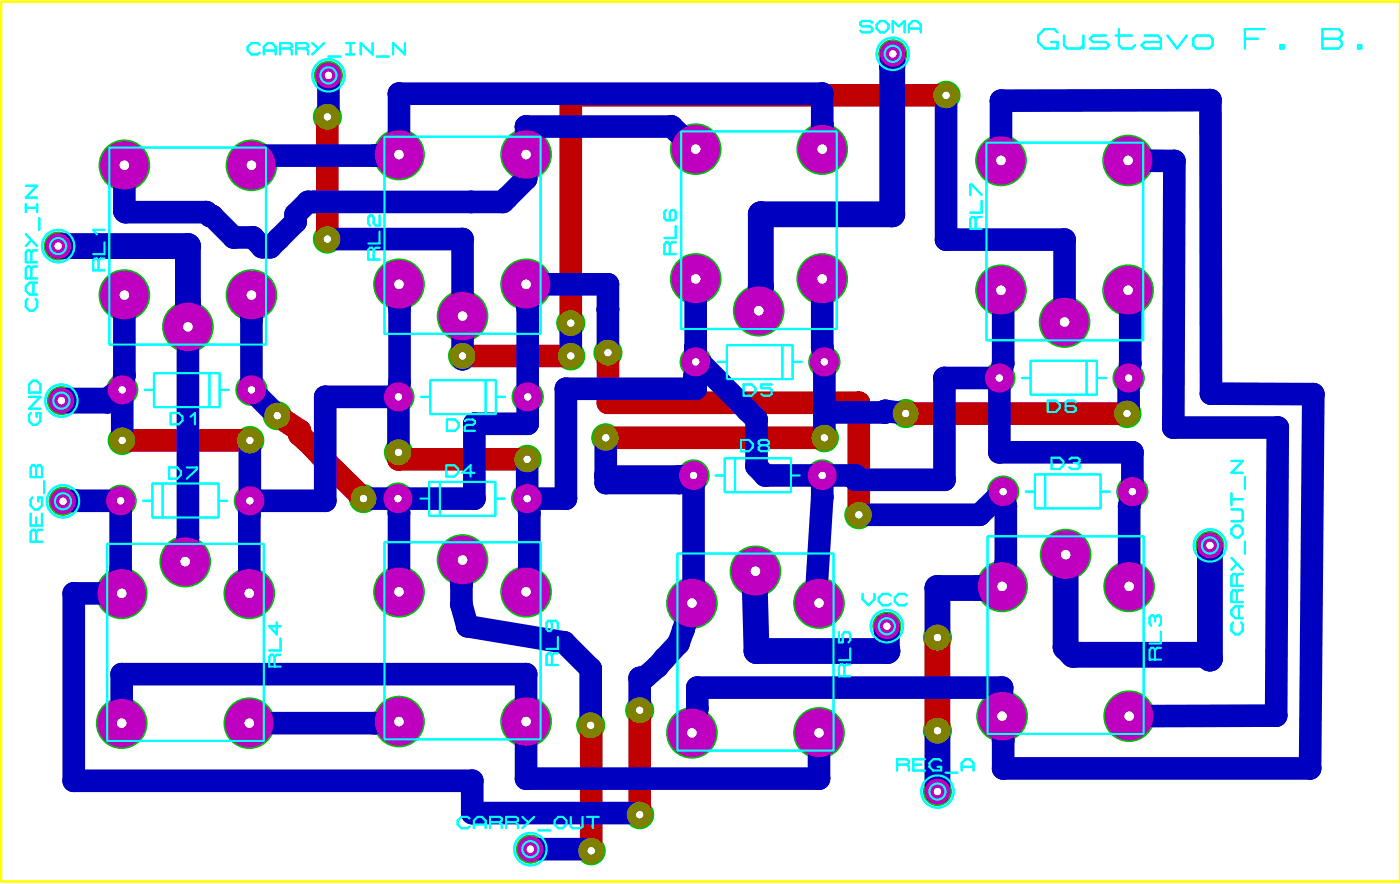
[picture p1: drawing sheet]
<svg xmlns="http://www.w3.org/2000/svg" width="110mm" height="69mm" viewBox="0 0 110 69" stroke-linecap="round" stroke-linejoin="round" font-family="sans-serif">
<g fill="#00c000">
<circle cx="9.6" cy="34.6" r="1.14"/>
<circle cx="19.6" cy="34.6" r="1.14"/>
<circle cx="21.8" cy="32.7" r="1.14"/>
<circle cx="28.6" cy="39.2" r="1.14"/>
<circle cx="31.3" cy="35.6" r="1.14"/>
<circle cx="41.4" cy="36.1" r="1.14"/>
<circle cx="64.8" cy="34.4" r="1.14"/>
<circle cx="47.6" cy="34.4" r="1.14"/>
<circle cx="88.6" cy="32.5" r="1.14"/>
<circle cx="71.2" cy="32.5" r="1.14"/>
<circle cx="47.8" cy="27.7" r="1.14"/>
<circle cx="67.5" cy="40.5" r="1.14"/>
<circle cx="36.4" cy="28" r="1.14"/>
<circle cx="44.9" cy="28" r="1.14"/>
<circle cx="44.9" cy="25.4" r="1.14"/>
<circle cx="74.4" cy="7.5" r="1.14"/>
<circle cx="50.3" cy="64.1" r="1.14"/>
<circle cx="50.3" cy="55.8" r="1.14"/>
<circle cx="73.7" cy="57.4" r="1.14"/>
<circle cx="73.7" cy="50.1" r="1.14"/>
<circle cx="25.7" cy="9.2" r="1.14"/>
<circle cx="25.7" cy="18.8" r="1.14"/>
<circle cx="46.5" cy="66.9" r="1.14"/>
<circle cx="46.4" cy="57" r="1.14"/>
<circle cx="9.8" cy="23.2" r="2.03"/>
<circle cx="19.8" cy="23.2" r="2.03"/>
<circle cx="14.8" cy="25.7" r="2.03"/>
<circle cx="19.8" cy="13" r="2.03"/>
<circle cx="9.8" cy="13" r="2.03"/>
<circle cx="31.4" cy="22.4" r="2.03"/>
<circle cx="41.4" cy="22.4" r="2.03"/>
<circle cx="36.4" cy="24.8" r="2.03"/>
<circle cx="41.4" cy="12.1" r="2.03"/>
<circle cx="31.4" cy="12.1" r="2.03"/>
<circle cx="88.8" cy="46.1" r="2.03"/>
<circle cx="78.8" cy="46.1" r="2.03"/>
<circle cx="83.8" cy="43.6" r="2.03"/>
<circle cx="78.8" cy="56.3" r="2.03"/>
<circle cx="88.8" cy="56.3" r="2.03"/>
<circle cx="19.6" cy="46.7" r="2.03"/>
<circle cx="9.6" cy="46.7" r="2.03"/>
<circle cx="14.6" cy="44.2" r="2.03"/>
<circle cx="9.6" cy="56.9" r="2.03"/>
<circle cx="19.6" cy="56.9" r="2.03"/>
<circle cx="64.4" cy="47.4" r="2.03"/>
<circle cx="54.4" cy="47.4" r="2.03"/>
<circle cx="59.4" cy="44.9" r="2.03"/>
<circle cx="54.4" cy="57.6" r="2.03"/>
<circle cx="64.4" cy="57.6" r="2.03"/>
<circle cx="54.7" cy="21.9" r="2.03"/>
<circle cx="64.6" cy="21.9" r="2.03"/>
<circle cx="59.6" cy="24.4" r="2.03"/>
<circle cx="64.6" cy="11.7" r="2.03"/>
<circle cx="54.7" cy="11.7" r="2.03"/>
<circle cx="78.7" cy="22.8" r="2.03"/>
<circle cx="88.7" cy="22.8" r="2.03"/>
<circle cx="83.7" cy="25.3" r="2.03"/>
<circle cx="88.7" cy="12.6" r="2.03"/>
<circle cx="78.7" cy="12.6" r="2.03"/>
<circle cx="41.4" cy="46.5" r="2.03"/>
<circle cx="31.4" cy="46.5" r="2.03"/>
<circle cx="36.4" cy="44" r="2.03"/>
<circle cx="31.4" cy="56.7" r="2.03"/>
<circle cx="41.4" cy="56.7" r="2.03"/>
<circle cx="9.6" cy="30.6" r="1.27"/>
<circle cx="19.8" cy="30.6" r="1.27"/>
<circle cx="31.3" cy="31.2" r="1.27"/>
<circle cx="41.5" cy="31.2" r="1.27"/>
<circle cx="89" cy="38.7" r="1.27"/>
<circle cx="78.9" cy="38.7" r="1.27"/>
<circle cx="54.7" cy="28.4" r="1.27"/>
<circle cx="64.8" cy="28.4" r="1.27"/>
<circle cx="78.6" cy="29.7" r="1.27"/>
<circle cx="88.7" cy="29.7" r="1.27"/>
<circle cx="64.6" cy="37.4" r="1.27"/>
<circle cx="54.5" cy="37.4" r="1.27"/>
<circle cx="41.4" cy="39.2" r="1.27"/>
<circle cx="31.3" cy="39.2" r="1.27"/>
<circle cx="19.6" cy="39.4" r="1.27"/>
<circle cx="9.5" cy="39.4" r="1.27"/>
<circle cx="4.6" cy="19.3" r="1.14"/>
<circle cx="25.8" cy="5.9" r="1.14"/>
<circle cx="70.2" cy="4.2" r="1.14"/>
<circle cx="41.7" cy="66.8" r="1.14"/>
<circle cx="4.8" cy="31.5" r="1.14"/>
<circle cx="73.7" cy="62.2" r="1.14"/>
<circle cx="5" cy="39.4" r="1.14"/>
<circle cx="95.1" cy="42.9" r="1.14"/>
<circle cx="69.7" cy="49.2" r="1.14"/>
</g>
<g fill="none" stroke="#0ff" stroke-width=".17">
<path d="M2 16v.7M2 18.4l.9 .9M2 16.3h.9M2 14.6h.9l-.9 .9h.9M2.5 19.9l-.2-.2h-.1l-.2 .2v.7h.9M2.5 19.9v.7M2.5 18.9l-.5 .4M2.9 16v.7M2.9 19.7h-.3l-.1 .2M3.1 17.1v1M8.2 19v1h-.9M8.2 18.1h-.9l.3 .3"/>
<path d="M8.6 11.6h12.3v15.5h-12.3zM20.4 3.5l-.2-.1h-.4l-.3 .3v.3l.3 .3h.4l.2-.2M20.7 4.3v-.6l.3-.3h.4l.3 .3v.6M20.7 4h1M22 3.8h.8M22.8 3.8l.1-.1v-.2l-.1-.1h-.8v.9M22.8 3.8l.1 .2v.3M23.3 3.8h.7M24 3.8l.2-.1v-.2l-.2-.1h-.7v.9M24 3.8l.2 .2v.3M24.6 3.4l.4 .4M25.5 3.4l-.9 .9"/>
<path d="M25.8 4.4h1M27.2 4.3h.7M27.2 3.4h.7M27.6 3.4v.9M29.3 3.4v.9l-.9-.9v.9M29.4 19.6l-.1-.1h-.2l-.1 .1v.8h.8M29.4 19.6v.8M29.6 4.4h1M29.8 16.9v.8h-.3l-.1-.1v-.5l-.1-.2h-.2l-.1 .2v.5l.1 .1M29.8 19.5h-.3l-.1 .1M29.8 18.2v.9h-.8M30.2 10.8h12.3v15.4h-12.3z"/>
<path d="M31.8 3.4v.9l-.9-.9v.9M52.4 16.5l-.2 .2v.4l.2 .2h.6l.1-.2v-.4l-.1-.2h-.2l-.1 .2v.6M52.7 19.2l-.2-.2h-.1l-.2 .2v.8h.9M52.7 19.2v.8M53.1 19h-.3l-.1 .2M53.1 17.8v.9h-.9M53.6 10.3h12.2v15.6h-12.2zM68.6 1.8l-.2-.1h-.6l-.2 .1v.1l.2 .2h.6l.2 .1v.2l-.2 .1h-.6l-.2-.1M68.9 1.9l.3-.2h.4l.2 .2v.3l-.2 .3h-.4l-.3-.3zM70.2 2.5v-.8l.5 .4 .4-.4v.8M71.5 2.5v-.6l.3-.2h.3l.3 .2v.6M71.5 2.2h.9"/>
<path d="M76.3 15.3v-.8h.1l.8 .8M76.7 17.2l-.1-.1h-.2l-.1 .1v.8h.9M76.7 17.2v.8M77.2 17.1h-.3l-.2 .1M77.2 15.8v.9h-.9M77.6 11.2h12.3v15.6h-12.3zM83.1 2.5l-.2-.2h-.8l-.5 .5v.5l.5 .5h1v-.5h-.5M83.7 2.8v.8l.2 .2h1l.3-.2M85.2 2.8v1M87 2.8h-1.1l-.2 .2 .2 .3h1.1l.2 .3-.2 .2h-1.3M87.7 2.8h1.3M88 2.3v1.3l.2 .2h.8l.2-.2"/>
<path d="M90 2.8h1l.3 .2v.8h-1.3l-.3-.2 .3-.3h1.3M91.8 2.8l.7 1 .8-1M93.8 3l.3-.2h1l.2 .2v.6l-.2 .2h-1l-.3-.2zM97.9 3h1M99.4 2.3h-1.5v1.5M100.7 3.6h.2v.2h-.2zM104 2.3h1.2l.3 .2v.3l-.3 .2 .3 .3v.3l-.3 .2h-1.2zM104 3h1.2M106.8 3.6h.2v.2h-.2zM2.2 23.5l-.2 .2v.4l.3 .3h.3l.3-.3v-.4l-.1-.2M2.3 31.2h.9l-.9 .9h.9M2.3 30.2l.3-.3h.3l.3 .3v.7h-.9z"/>
<path d="M2.4 32.5l-.1 .1v.5l.3 .3h.3l.3-.3v-.6h-.3v.3M2.5 21.1l-.2-.1h-.1l-.2 .1v.8h.9M2.5 21.1v.8M2.5 36.6h.2l.1 .1 .2-.1h.2l.1 .1v.8h-.9v-.8zM2.5 39.1l-.1 .2v.5l.3 .2h.3l.3-.2v-.7h-.3v.3M2.6 22.2v1M2.8 36.7v.8M2.9 22.2h-.6l-.3 .3v.4l.3 .3h.6M2.9 21h-.3l-.1 .1M3.5 37.8v1M7.7 20.5l-.1-.2h-.1l-.2 .2v.8h.9M7.7 20.5v.8"/>
<path d="M8.2 20.3h-.3l-.2 .2M11.3 39.4h.7M11.4 30.6h.7M12 38h5.2v2.7h-5.2zM12.1 29.3h5.2v2.7h-5.2zM12.8 38.1v2.6M13.3 36.7h.6l.3 .3v.3l-.3 .3h-.6zM13.4 32.5h.7l.3 .3v.3l-.3 .3h-.7zM14.7 36.7h.8v.2l-.8 .7M15 32.8l.3-.3v.9M16.5 29.4v2.6M17.2 39.4h.7"/>
<path d="M17.3 30.6h.7M33.1 39.2h.6M33.1 31.2h.7M33.7 37.9h5.2v2.7h-5.2zM33.8 29.9h5.2v2.7h-5.2zM34.6 37.9v2.6M35.1 36.6h.6l.3 .3v.3l-.3 .3h-.6zM35.1 33h.7l.3 .3v.3l-.3 .3h-.7zM36.5 33.1l.2-.1h.5l.1 .1v.2l-.1 .1h-.5l-.2 .2v.3h.8M37.3 37.2h-.9l.6-.6v.9M38.2 29.9v2.6M38.9 39.2h.8"/>
<path d="M39 31.2h.7M56.3 37.4h.7M56.4 28.4h.7M57 36h5.2v2.7h-5.2zM57.1 27.1h5.2v2.7h-5.2zM57.8 36.1v2.6M58.3 34.6h.6l.3 .3v.3l-.3 .3h-.6zM58.5 30.2h.6l.3 .3v.3l-.3 .3h-.6zM59.8 35l-.2-.1v-.2l.2-.1h.5l.2 .1v.2l-.2 .1M59.8 35l-.2 .2v.1l.2 .2h.5l.2-.2v-.1l-.2-.2M59.8 35h.5M60.7 30.2h-.8v.3h.6l.2 .1v.4l-.2 .1h-.5l-.1-.1"/>
<path d="M61.5 27.2v2.6M62.2 37.4h.7M62.3 28.4h.7M80.3 29.7h.7M80.6 38.7h.8M81 28.4h5.2v2.6h-5.2zM81.4 37.3h5.1v2.7h-5.1zM82.2 37.3v2.6M82.4 31.5h.6l.3 .3v.3l-.3 .3h-.6zM82.7 36h.6l.3 .3v.3l-.3 .3h-.6zM84.1 36.1l.1-.1h.5l.2 .1v.2l-.2 .1M84.4 36.4h.3"/>
<path d="M84.6 31.6l-.2-.1h-.5l-.1 .1v.7l.1 .1h.5l.2-.1v-.2l-.2-.2h-.6M84.7 36.4l.2 .2v.1l-.2 .2h-.5l-.1-.2M85.4 28.4v2.6M86.2 29.7h.8M86.5 38.7h.7M96.8 36.2h.9l-.9 1h.9M96.8 38.8v.9M96.8 39.2h.9M97.9 37.5v.9M2.4 40.4v.9h.9v-.9M2.8 41.8l-.1-.1h-.2l-.1 .1v.8h.9M2.8 40.7v.6"/>
<path d="M2.8 41.8v.8M3.3 41.7h-.3l-.2 .1M8.4 42.8h12.3v15.5h-12.3zM21.6 51.6l-.1-.1h-.2l-.1 .1v.8h.9M21.6 51.6v.8M21.8 48.9v1l-.6-.7h.9M22.1 51.5h-.3l-.2 .1M22.1 50.2v.9h-.9M30.2 42.6h12.3v15.5h-12.3zM43.3 48.8l.1 .2v.4l-.1 .2h-.2l-.1-.2v-.4l.1-.2h.6l.2 .2v.4M43.4 51.5l-.1-.1h-.2l-.1 .1v.8h.9M43.4 51.5v.8"/>
<path d="M43.9 51.4h-.3l-.2 .1M43.9 50.1v.9h-.9M53.3 43.5h12.2v15.5h-12.2zM66 49.7v.8h.3v-.6l.1-.2h.3l.1 .2v.4l-.1 .2M66.4 52.4l-.1-.2h-.2l-.1 .2v.8h.8M66.4 52.4v.8M66.8 52.2h-.3l-.1 .2M66.8 51v.9h-.8M67.8 46.7v.4l.5 .5 .4-.5v-.4M70 46.8l-.2-.1h-.4l-.3 .3v.3l.3 .3h.4l.2-.1M71.3 46.8l-.2-.1h-.4l-.3 .3v.3l.3 .3h.4l.2-.1M72.7 59.7h-.9v.9h.9"/>
<path d="M74 59.8l-.2-.1h-.4l-.3 .3v.3l.3 .3h.6v-.3h-.3M77.6 42.2h12.3v15.5h-12.3zM90.8 51.1l-.1-.2h-.2l-.1 .2v.8h.9M90.8 48.6l-.1-.2h-.2l-.1 .2v.4l.1 .2M90.8 48.6v.3M90.8 51.1v.8M90.8 48.6l.2-.2h.1l.2 .2v.4l-.2 .2M91.3 50.9h-.3l-.2 .2M91.3 49.7v.9h-.9M96.8 40h.8l.1 .2v.7l-.1 .1h-.8M96.8 43.9l.9 .9M96.9 48.9l-.1 .2v.5l.3 .3h.3l.3-.3v-.5l-.1-.2"/>
<path d="M97.1 41.3h.3l.3 .3v.4l-.3 .2h-.3l-.3-.2v-.4zM97.2 45.3l-.1-.2h-.2l-.1 .2v.8h.9M97.2 46.6l-.1-.2h-.2l-.1 .2v.7h.9M97.2 45.3v.8M97.2 46.6v.7M97.2 44.3l-.4 .5M97.4 47.7v.9M97.7 47.7h-.6l-.3 .3v.3l.3 .3h.6M97.7 46.4h-.3l-.2 .2M97.7 45.1h-.3l-.2 .2M97.9 42.6v.9M36.9 64.3l-.2-.1h-.4l-.3 .3v.3l.3 .3h.4l.2-.1"/>
<path d="M37.3 65.1v-.6l.2-.3h.4l.3 .3v.6M37.3 64.8h.9M38.5 64.6h.8M39.3 64.6l.2-.1v-.2l-.2-.1h-.8v.9M39.3 64.6l.2 .2v.3M39.8 64.6h.8M40.6 64.6l.1-.1v-.2l-.1-.1h-.8v.9M40.6 64.6l.1 .2v.3M41.1 64.2l.4 .4M42 64.2l-.9 .9M42.3 65.3h1M43.6 64.5l.3-.3h.3l.3 .3v.3l-.3 .3h-.3l-.3-.3z"/>
<path d="M44.9 64.2v.8l.1 .1h.6l.2-.1v-.8M46.1 64.2h1M46.6 64.2v.9M70.5 60.1h.8M71.3 60.1l.2-.1v-.2l-.2-.1h-.8v.9M71.3 60.1l.2 .2v.3M71.8 60.1h.6M74.3 60.7h1M75.6 60.6v-.6l.3-.3h.3l.3 .3v.6M75.6 60.3h.9"/>
<circle cx="4.6" cy="19.3" r="1.27"/>
<circle cx="4.6" cy="19.3" r=".64"/>
<circle cx="25.8" cy="5.9" r="1.27"/>
<circle cx="25.8" cy="5.9" r=".64"/>
<circle cx="70.2" cy="4.2" r="1.27"/>
<circle cx="70.2" cy="4.2" r=".64"/>
<circle cx="4.8" cy="31.5" r="1.27"/>
<circle cx="4.8" cy="31.5" r=".64"/>
<circle cx="5" cy="39.4" r="1.27"/>
<circle cx="5" cy="39.4" r=".64"/>
<circle cx="69.7" cy="49.2" r="1.27"/>
<circle cx="69.7" cy="49.2" r=".64"/>
<circle cx="95.1" cy="42.9" r="1.27"/>
<circle cx="95.1" cy="42.9" r=".64"/>
<circle cx="41.7" cy="66.8" r="1.27"/>
<circle cx="41.7" cy="66.8" r=".64"/>
<circle cx="73.7" cy="62.2" r="1.27"/>
<circle cx="73.7" cy="62.2" r=".64"/>
</g>
<path d="M.1 .1h110v69.2h-110z" fill="none" stroke="#ff0" stroke-width=".17"/>
<path d="M9.6 34.6h10M21.8 32.7l1.8 1.2" fill="none" stroke="#c00000" stroke-width="1.8"/>
<circle cx="23.6" cy="33.9" r=".89" fill="#c00000"/>
<path d="M23.6 33.9l-.1 .3" fill="none" stroke="#c00000" stroke-width="1.8"/>
<circle cx="23.5" cy="34.2" r=".89" fill="#c00000"/>
<path d="M23.5 34.2l1.1 .9" fill="none" stroke="#c00000" stroke-width="1.8"/>
<circle cx="24.6" cy="35.1" r=".89" fill="#c00000"/>
<path d="M24.6 35.1l1 1.1" fill="none" stroke="#c00000" stroke-width="1.8"/>
<circle cx="25.6" cy="36.2" r=".89" fill="#c00000"/>
<path d="M25.6 36.2l3 3M31.3 35.6v.5" fill="none" stroke="#c00000" stroke-width="1.8"/>
<circle cx="31.3" cy="36.1" r=".89" fill="#c00000"/>
<path d="M31.3 36.1h10.1M47.6 34.4h17.2M47.8 27.7v4M71.2 32.5h17.4" fill="none" stroke="#c00000" stroke-width="1.8"/>
<circle cx="47.8" cy="31.7" r=".89" fill="#c00000"/>
<path d="M47.8 31.7h19.7" fill="none" stroke="#c00000" stroke-width="1.8"/>
<circle cx="67.5" cy="31.7" r=".89" fill="#c00000"/>
<path d="M44.9 7.5v17.9M36.4 28h8.5M67.5 31.7v8.8" fill="none" stroke="#c00000" stroke-width="1.8"/>
<circle cx="44.9" cy="7.5" r=".89" fill="#c00000"/>
<path d="M25.7 9.2v9.6M44.9 7.5h29.5M46.5 57.1v9.8M50.3 55.8v8.3" fill="none" stroke="#c00000" stroke-width="1.8"/>
<path d="M73.7 50.1v7.3" fill="none" stroke="#c00000" stroke-width="2"/>
<circle cx="46.5" cy="57.1" r=".89" fill="#c00000"/>
<path d="M46.4 57l.1 .1" fill="none" stroke="#c00000" stroke-width="1.8"/>
<path d="M9.8 23.2v6.3" fill="none" stroke="#0000c0" stroke-width="1.8"/>
<circle cx="9.8" cy="29.5" r=".89" fill="#0000c0"/>
<path d="M9.8 29.5l-.2 1.1M19.8 25.1v5.5" fill="none" stroke="#0000c0" stroke-width="1.8"/>
<circle cx="19.8" cy="25.1" r=".89" fill="#0000c0"/>
<path d="M14.8 25.7v16.5M19.8 23.2v1.9" fill="none" stroke="#0000c0" stroke-width="1.8"/>
<circle cx="14.8" cy="42.2" r=".89" fill="#0000c0"/>
<path d="M9.5 39.4v5.3M14.8 42.2l-.2 2" fill="none" stroke="#0000c0" stroke-width="1.8"/>
<circle cx="9.5" cy="44.7" r=".89" fill="#0000c0"/>
<path d="M9.5 44.7l.1 2M19.6 56.9h9.9" fill="none" stroke="#0000c0" stroke-width="1.8"/>
<circle cx="29.5" cy="56.9" r=".89" fill="#0000c0"/>
<path d="M9.6 53v3.9M31.4 56.7l-1.9 .2" fill="none" stroke="#0000c0" stroke-width="1.8"/>
<circle cx="9.6" cy="53" r=".89" fill="#0000c0"/>
<path d="M9.6 53h31.8" fill="none" stroke="#0000c0" stroke-width="1.8"/>
<circle cx="41.4" cy="53" r=".89" fill="#0000c0"/>
<path d="M88.8 39.8v6.3M41.4 53v3.7" fill="none" stroke="#0000c0" stroke-width="1.8"/>
<circle cx="88.8" cy="39.8" r=".89" fill="#0000c0"/>
<path d="M89 38.7l-.2 1.1M79.1 44.2l-.3 1.9" fill="none" stroke="#0000c0" stroke-width="1.8"/>
<circle cx="79.1" cy="44.2" r=".89" fill="#0000c0"/>
<path d="M79.1 39.8v4.4" fill="none" stroke="#0000c0" stroke-width="1.8"/>
<circle cx="79.1" cy="39.8" r=".89" fill="#0000c0"/>
<path d="M78.9 38.7l.2 1.1M41.6 44.6l-.2 1.9" fill="none" stroke="#0000c0" stroke-width="1.8"/>
<circle cx="41.6" cy="44.6" r=".89" fill="#0000c0"/>
<path d="M41.6 40.3v4.3" fill="none" stroke="#0000c0" stroke-width="1.8"/>
<circle cx="41.6" cy="40.3" r=".89" fill="#0000c0"/>
<path d="M41.4 39.2l.2 1.1M31.4 40.3v6.2" fill="none" stroke="#0000c0" stroke-width="1.8"/>
<circle cx="31.4" cy="40.3" r=".89" fill="#0000c0"/>
<path d="M31.3 39.2l.1 1.1M19.6 40.5v6.2" fill="none" stroke="#0000c0" stroke-width="1.8"/>
<circle cx="19.6" cy="40.5" r=".89" fill="#0000c0"/>
<path d="M19.6 39.4v1.1M88.7 22.8h.2" fill="none" stroke="#0000c0" stroke-width="1.8"/>
<circle cx="88.9" cy="22.8" r=".89" fill="#0000c0"/>
<path d="M88.9 22.8v5.8" fill="none" stroke="#0000c0" stroke-width="1.8"/>
<circle cx="88.9" cy="28.6" r=".89" fill="#0000c0"/>
<path d="M78.7 22.8h.2M88.9 28.6l-.2 1.1" fill="none" stroke="#0000c0" stroke-width="1.8"/>
<circle cx="78.9" cy="22.8" r=".89" fill="#0000c0"/>
<path d="M78.9 22.8v5.8" fill="none" stroke="#0000c0" stroke-width="1.8"/>
<circle cx="78.9" cy="28.6" r=".89" fill="#0000c0"/>
<path d="M78.9 28.6l-.3 1.1M89 35.6v3.1" fill="none" stroke="#0000c0" stroke-width="1.8"/>
<circle cx="89" cy="35.6" r=".89" fill="#0000c0"/>
<path d="M78.6 35.6h10.4" fill="none" stroke="#0000c0" stroke-width="1.8"/>
<circle cx="78.6" cy="35.6" r=".89" fill="#0000c0"/>
<path d="M9.6 30.6v4M19.6 34.6v4.8M78.6 29.7v5.9" fill="none" stroke="#0000c0" stroke-width="1.8"/>
<circle cx="67.3" cy="37.7" r=".89" fill="#0000c0"/>
<path d="M74.3 29.7h4.3" fill="none" stroke="#0000c0" stroke-width="1.8"/>
<circle cx="74.3" cy="29.7" r=".89" fill="#0000c0"/>
<path d="M74.3 29.7v8" fill="none" stroke="#0000c0" stroke-width="1.8"/>
<circle cx="74.3" cy="37.7" r=".89" fill="#0000c0"/>
<path d="M19.8 30.6l2 2.1M28.6 39.2h2.7M41.4 36.1v3.1M67.3 37.7h7" fill="none" stroke="#0000c0" stroke-width="1.8"/>
<circle cx="54.5" cy="37.9" r=".89" fill="#0000c0"/>
<path d="M54.5 37.5v.4" fill="none" stroke="#0000c0" stroke-width="1.8"/>
<circle cx="54.5" cy="37.5" r=".89" fill="#0000c0"/>
<path d="M54.5 37.4v.1" fill="none" stroke="#0000c0" stroke-width="1.8"/>
<g fill="#0000c0">
<circle cx="54.5" cy="37.9" r=".89"/>
<circle cx="54.6" cy="29.6" r=".89"/>
</g>
<circle cx="54.5" cy="37.9" r=".89" fill="#0000c0"/>
<path d="M54.7 28.4l-.1 1.2" fill="none" stroke="#0000c0" stroke-width="1.8"/>
<circle cx="47.6" cy="37.3" r=".89" fill="#0000c0"/>
<path d="M47.6 34.4v2.9" fill="none" stroke="#0000c0" stroke-width="1.8"/>
<circle cx="67.3" cy="37.7" r=".89" fill="#0000c0"/>
<path d="M67.3 37.4v.3" fill="none" stroke="#0000c0" stroke-width="1.8"/>
<circle cx="67.3" cy="37.4" r=".89" fill="#0000c0"/>
<path d="M64.6 37.4h2.7" fill="none" stroke="#0000c0" stroke-width="1.8"/>
<g fill="#0000c0">
<circle cx="47.6" cy="37.3" r=".89"/>
<circle cx="47.6" cy="37.5" r=".89"/>
</g>
<path d="M47.6 37.3v.2" fill="none" stroke="#0000c0" stroke-width="1.8"/>
<circle cx="47.6" cy="37.5" r=".89" fill="#0000c0"/>
<path d="M47.6 37.5h5.8" fill="none" stroke="#0000c0" stroke-width="1.8"/>
<circle cx="53.4" cy="37.5" r=".89" fill="#0000c0"/>
<path d="M54.5 37.4l-1.1 .1" fill="none" stroke="#0000c0" stroke-width="1.8"/>
<g fill="#0000c0">
<circle cx="47.6" cy="37.5" r=".89"/>
<circle cx="54.5" cy="37.9" r=".89"/>
</g>
<path d="M47.6 37.5v.5" fill="none" stroke="#0000c0" stroke-width="1.8"/>
<circle cx="47.6" cy="38" r=".89" fill="#0000c0"/>
<path d="M47.6 38h5.8" fill="none" stroke="#0000c0" stroke-width="1.8"/>
<circle cx="53.4" cy="38" r=".89" fill="#0000c0"/>
<path d="M54.5 37.9l-1.1 .1M54.8 55.7l-.4 1.9" fill="none" stroke="#0000c0" stroke-width="1.8"/>
<circle cx="54.8" cy="55.7" r=".89" fill="#0000c0"/>
<path d="M54.8 54.1v1.6" fill="none" stroke="#0000c0" stroke-width="1.8"/>
<circle cx="54.8" cy="54.1" r=".89" fill="#0000c0"/>
<path d="M54.8 54.1h24" fill="none" stroke="#0000c0" stroke-width="1.8"/>
<circle cx="78.8" cy="54.1" r=".89" fill="#0000c0"/>
<path d="M78.8 54.1v2.2" fill="none" stroke="#0000c0" stroke-width="1.8"/>
<circle cx="54.5" cy="37.9" r=".89" fill="#0000c0"/>
<path d="M54.4 47.4h.1" fill="none" stroke="#0000c0" stroke-width="1.8"/>
<circle cx="54.4" cy="47.4" r=".89" fill="#0000c0"/>
<path d="M54.5 47.1l-.1 .3" fill="none" stroke="#0000c0" stroke-width="1.8"/>
<circle cx="54.5" cy="47.1" r=".89" fill="#0000c0"/>
<path d="M54.5 37.9v9.2" fill="none" stroke="#0000c0" stroke-width="1.8"/>
<g fill="#0000c0">
<circle cx="54.5" cy="37.9" r=".89"/>
<circle cx="54.7" cy="27.3" r=".89"/>
</g>
<circle cx="54.5" cy="37.9" r=".89" fill="#0000c0"/>
<path d="M54.7 27.3v1.1" fill="none" stroke="#0000c0" stroke-width="1.8"/>
<circle cx="54.6" cy="30.6" r=".89" fill="#0000c0"/>
<path d="M41.4 39.2h3.1" fill="none" stroke="#0000c0" stroke-width="1.8"/>
<circle cx="44.5" cy="39.2" r=".89" fill="#0000c0"/>
<path d="M44.5 30.6v8.6" fill="none" stroke="#0000c0" stroke-width="1.8"/>
<circle cx="44.5" cy="30.6" r=".89" fill="#0000c0"/>
<path d="M44.5 30.6h10.1" fill="none" stroke="#0000c0" stroke-width="1.8"/>
<g fill="#0000c0">
<circle cx="54.6" cy="30.6" r=".89"/>
<circle cx="54.7" cy="30.6" r=".89"/>
</g>
<path d="M54.6 30.6h.1" fill="none" stroke="#0000c0" stroke-width="1.8"/>
<circle cx="64.8" cy="32.4" r=".89" fill="#0000c0"/>
<path d="M64.8 32.4v2M88.7 29.7v2.8" fill="none" stroke="#0000c0" stroke-width="1.8"/>
<circle cx="88.7" cy="32.5" r=".89" fill="#0000c0"/>
<path d="M88.6 32.5h.1" fill="none" stroke="#0000c0" stroke-width="1.8"/>
<circle cx="64.8" cy="32.4" r=".89" fill="#0000c0"/>
<path d="M69.6 32.3l1.6 .2" fill="none" stroke="#0000c0" stroke-width="1.8"/>
<circle cx="69.6" cy="32.3" r=".89" fill="#0000c0"/>
<path d="M69.6 32.3v.1" fill="none" stroke="#0000c0" stroke-width="1.8"/>
<circle cx="69.6" cy="32.4" r=".89" fill="#0000c0"/>
<path d="M64.8 32.4h4.8M41.4 56.7v4.5" fill="none" stroke="#0000c0" stroke-width="1.8"/>
<circle cx="41.4" cy="61.2" r=".89" fill="#0000c0"/>
<path d="M41.4 61.2h23" fill="none" stroke="#0000c0" stroke-width="1.8"/>
<circle cx="64.4" cy="61.2" r=".89" fill="#0000c0"/>
<path d="M64.4 57.6v3.6" fill="none" stroke="#0000c0" stroke-width="1.8"/>
<circle cx="47.8" cy="24.3" r=".89" fill="#0000c0"/>
<path d="M47.8 24.3v3.4M67.5 40.5h9.5" fill="none" stroke="#0000c0" stroke-width="1.8"/>
<circle cx="77" cy="40.5" r=".89" fill="#0000c0"/>
<path d="M78.9 38.7l-1.9 1.8" fill="none" stroke="#0000c0" stroke-width="1.8"/>
<g fill="#0000c0">
<circle cx="54.6" cy="29.6" r=".89"/>
<circle cx="54.6" cy="30.6" r=".89"/>
</g>
<path d="M54.6 29.6v1" fill="none" stroke="#0000c0" stroke-width="1.8"/>
<g fill="#0000c0">
<circle cx="54.7" cy="27.7" r=".89"/>
<circle cx="54.7" cy="27.3" r=".89"/>
</g>
<path d="M54.7 27.3v.4" fill="none" stroke="#0000c0" stroke-width="1.8"/>
<circle cx="54.7" cy="27.3" r=".89" fill="#0000c0"/>
<path d="M54.7 21.9v5.4" fill="none" stroke="#0000c0" stroke-width="1.8"/>
<circle cx="54.7" cy="30.6" r=".89" fill="#0000c0"/>
<path d="M54.7 28.4v2.2" fill="none" stroke="#0000c0" stroke-width="1.8"/>
<g fill="#0000c0">
<circle cx="64.8" cy="32.4" r=".89"/>
<circle cx="64.8" cy="29.1" r=".89"/>
</g>
<path d="M64.8 29.1v3.3" fill="none" stroke="#0000c0" stroke-width="1.8"/>
<circle cx="64.8" cy="29.1" r=".89" fill="#0000c0"/>
<path d="M64.6 21.9v5.4M64.8 28.4v.7" fill="none" stroke="#0000c0" stroke-width="1.8"/>
<circle cx="64.6" cy="27.3" r=".89" fill="#0000c0"/>
<path d="M19.8 12.2v.8M64.6 27.3l.2 1.1" fill="none" stroke="#0000c0" stroke-width="1.8"/>
<circle cx="19.8" cy="12.2" r=".89" fill="#0000c0"/>
<path d="M19.8 12.2h9.7" fill="none" stroke="#0000c0" stroke-width="1.8"/>
<circle cx="29.5" cy="12.2" r=".89" fill="#0000c0"/>
<path d="M31.4 12.1l-1.9 .1" fill="none" stroke="#0000c0" stroke-width="1.8"/>
<circle cx="47.8" cy="24.3" r=".89" fill="#0000c0"/>
<path d="M41.4 22.4h6.4" fill="none" stroke="#0000c0" stroke-width="1.8"/>
<circle cx="47.8" cy="22.4" r=".89" fill="#0000c0"/>
<path d="M47.8 22.4v1.9" fill="none" stroke="#0000c0" stroke-width="1.8"/>
<circle cx="41.4" cy="9.9" r=".89" fill="#0000c0"/>
<path d="M41.4 9.9v2.2" fill="none" stroke="#0000c0" stroke-width="1.8"/>
<g fill="#0000c0">
<circle cx="41.4" cy="9.9" r=".89"/>
<circle cx="52.8" cy="9.9" r=".89"/>
</g>
<path d="M41.4 9.9h11.4" fill="none" stroke="#0000c0" stroke-width="1.8"/>
<circle cx="52.8" cy="9.9" r=".89" fill="#0000c0"/>
<path d="M52.8 9.9l1.9 1.8" fill="none" stroke="#0000c0" stroke-width="1.8"/>
<circle cx="31.4" cy="12.9" r=".89" fill="#0000c0"/>
<path d="M31.4 12.1v.8" fill="none" stroke="#0000c0" stroke-width="1.8"/>
<circle cx="31.4" cy="7.4" r=".89" fill="#0000c0"/>
<path d="M31.4 7.4v4.7" fill="none" stroke="#0000c0" stroke-width="1.8"/>
<g fill="#0000c0">
<circle cx="31.4" cy="7.4" r=".89"/>
<circle cx="64.6" cy="7.4" r=".89"/>
</g>
<path d="M31.4 7.4h33.2" fill="none" stroke="#0000c0" stroke-width="1.8"/>
<g fill="#0000c0">
<circle cx="64.6" cy="7.4" r=".89"/>
<circle cx="64.6" cy="9.8" r=".89"/>
</g>
<path d="M64.6 7.4v2.4" fill="none" stroke="#0000c0" stroke-width="1.8"/>
<circle cx="64.6" cy="9.8" r=".89" fill="#0000c0"/>
<path d="M64.6 9.8v1.9M19.6 39.4h6" fill="none" stroke="#0000c0" stroke-width="1.8"/>
<circle cx="25.6" cy="39.4" r=".89" fill="#0000c0"/>
<path d="M25.6 31.2v8.2" fill="none" stroke="#0000c0" stroke-width="1.8"/>
<circle cx="25.6" cy="31.2" r=".89" fill="#0000c0"/>
<path d="M25.6 31.2h5.7M31.3 39.2h6" fill="none" stroke="#0000c0" stroke-width="1.8"/>
<circle cx="37.3" cy="39.2" r=".89" fill="#0000c0"/>
<path d="M37.3 33.3v5.9" fill="none" stroke="#0000c0" stroke-width="1.8"/>
<circle cx="37.3" cy="33.3" r=".89" fill="#0000c0"/>
<path d="M37.3 33.3h4.2" fill="none" stroke="#0000c0" stroke-width="1.8"/>
<circle cx="41.5" cy="33.3" r=".89" fill="#0000c0"/>
<path d="M41.5 31.2v2.1" fill="none" stroke="#0000c0" stroke-width="1.8"/>
<circle cx="31.3" cy="30.6" r=".89" fill="#0000c0"/>
<path d="M31.3 30.6v5M41.5 24.3v6.9" fill="none" stroke="#0000c0" stroke-width="1.8"/>
<circle cx="41.5" cy="24.3" r=".89" fill="#0000c0"/>
<path d="M31.4 30.1l-.1 1.1M41.4 22.4l.1 1.9" fill="none" stroke="#0000c0" stroke-width="1.8"/>
<circle cx="31.4" cy="30.1" r=".89" fill="#0000c0"/>
<path d="M31.4 24.3v5.8" fill="none" stroke="#0000c0" stroke-width="1.8"/>
<circle cx="31.4" cy="24.3" r=".89" fill="#0000c0"/>
<path d="M31.4 22.4v1.9" fill="none" stroke="#0000c0" stroke-width="1.8"/>
<path d="M4.6 19.3h10.2" fill="none" stroke="#0000c0" stroke-width="2"/>
<circle cx="14.8" cy="19.3" r="1.02" fill="#0000c0"/>
<path d="M14.8 19.3v4.5" fill="none" stroke="#0000c0" stroke-width="2"/>
<circle cx="14.8" cy="23.8" r="1.02" fill="#0000c0"/>
<path d="M14.8 23.8v1.9" fill="none" stroke="#0000c0" stroke-width="2"/>
<path d="M36.4 24.8v3.4" fill="none" stroke="#0000c0" stroke-width="1.8"/>
<circle cx="36.4" cy="28.2" r=".89" fill="#0000c0"/>
<path d="M74.4 7.5v11.3M36.4 28v.2M44.9 25.4v2.6" fill="none" stroke="#0000c0" stroke-width="1.8"/>
<circle cx="74.4" cy="18.8" r=".89" fill="#0000c0"/>
<path d="M74.4 18.8h9.3" fill="none" stroke="#0000c0" stroke-width="1.8"/>
<circle cx="83.7" cy="18.8" r=".89" fill="#0000c0"/>
<path d="M83.7 18.8v6.5" fill="none" stroke="#0000c0" stroke-width="1.8"/>
<circle cx="59.8" cy="16.8" r="1.02" fill="#0000c0"/>
<path d="M59.8 16.8h10.3" fill="none" stroke="#0000c0" stroke-width="2"/>
<circle cx="70.1" cy="16.8" r="1.02" fill="#0000c0"/>
<path d="M70.1 5.2v11.6" fill="none" stroke="#0000c0" stroke-width="2"/>
<circle cx="70.1" cy="5.2" r="1.02" fill="#0000c0"/>
<path d="M70.2 4.2l-.1 1" fill="none" stroke="#0000c0" stroke-width="2"/>
<circle cx="59.8" cy="16.8" r="1.02" fill="#0000c0"/>
<path d="M59.8 16.8v5.7" fill="none" stroke="#0000c0" stroke-width="2"/>
<circle cx="59.8" cy="22.5" r="1.02" fill="#0000c0"/>
<path d="M59.8 22.5l-.2 1.9" fill="none" stroke="#0000c0" stroke-width="2"/>
<path d="M78.7 7.9v4.7" fill="none" stroke="#0000c0" stroke-width="1.8"/>
<circle cx="78.7" cy="7.9" r=".89" fill="#0000c0"/>
<path d="M95.2 7.9h-16.5" fill="none" stroke="#0000c0" stroke-width="1.8"/>
<circle cx="95.2" cy="7.9" r=".89" fill="#0000c0"/>
<path d="M95.2 7.9v23" fill="none" stroke="#0000c0" stroke-width="1.8"/>
<circle cx="95.2" cy="30.9" r=".89" fill="#0000c0"/>
<path d="M95.2 30.9l8.1 .1" fill="none" stroke="#0000c0" stroke-width="1.8"/>
<circle cx="103.3" cy="31" r=".89" fill="#0000c0"/>
<path d="M103.3 31l-.3 29.4" fill="none" stroke="#0000c0" stroke-width="1.8"/>
<circle cx="103" cy="60.4" r=".89" fill="#0000c0"/>
<path d="M78.9 60.4h24.1" fill="none" stroke="#0000c0" stroke-width="1.8"/>
<circle cx="78.9" cy="60.4" r=".89" fill="#0000c0"/>
<path d="M78.9 58.2v2.2" fill="none" stroke="#0000c0" stroke-width="1.8"/>
<circle cx="78.9" cy="58.2" r=".89" fill="#0000c0"/>
<path d="M88.7 12.6l3.6 .1M78.8 56.3l.1 1.9" fill="none" stroke="#0000c0" stroke-width="1.8"/>
<circle cx="92.3" cy="12.7" r=".89" fill="#0000c0"/>
<path d="M92.3 12.7l-.1 20.9" fill="none" stroke="#0000c0" stroke-width="1.8"/>
<circle cx="92.2" cy="33.6" r=".89" fill="#0000c0"/>
<path d="M92.2 33.6h8.3" fill="none" stroke="#0000c0" stroke-width="1.8"/>
<circle cx="100.5" cy="33.6" r=".89" fill="#0000c0"/>
<path d="M100.5 33.6l-.2 22.7" fill="none" stroke="#0000c0" stroke-width="1.8"/>
<circle cx="100.3" cy="56.3" r=".89" fill="#0000c0"/>
<path d="M5.8 46.7h3.8M100.3 56.3h-11.5" fill="none" stroke="#0000c0" stroke-width="1.8"/>
<circle cx="5.8" cy="46.7" r=".89" fill="#0000c0"/>
<path d="M5.8 46.7v14.7" fill="none" stroke="#0000c0" stroke-width="1.8"/>
<circle cx="5.8" cy="61.4" r=".89" fill="#0000c0"/>
<path d="M5.8 61.4h31.3" fill="none" stroke="#0000c0" stroke-width="1.8"/>
<circle cx="37.1" cy="61.4" r=".89" fill="#0000c0"/>
<path d="M37.1 61.4v2.5" fill="none" stroke="#0000c0" stroke-width="1.8"/>
<circle cx="37.1" cy="63.9" r=".89" fill="#0000c0"/>
<path d="M37.1 63.9h13.2" fill="none" stroke="#0000c0" stroke-width="1.8"/>
<circle cx="50.3" cy="63.9" r=".89" fill="#0000c0"/>
<path d="M50.3 53.3v2.5M50.3 63.9v.2" fill="none" stroke="#0000c0" stroke-width="1.8"/>
<circle cx="50.3" cy="53.3" r=".89" fill="#0000c0"/>
<path d="M50.8 53.2l-.5 .1" fill="none" stroke="#0000c0" stroke-width="1.8"/>
<circle cx="50.8" cy="53.2" r=".89" fill="#0000c0"/>
<path d="M51.7 52.4l-.9 .8" fill="none" stroke="#0000c0" stroke-width="1.8"/>
<circle cx="51.7" cy="52.4" r=".89" fill="#0000c0"/>
<path d="M52.2 51.8l-.5 .6" fill="none" stroke="#0000c0" stroke-width="1.8"/>
<circle cx="52.2" cy="51.8" r=".89" fill="#0000c0"/>
<path d="M53.3 50.6l-1.1 1.2" fill="none" stroke="#0000c0" stroke-width="1.8"/>
<circle cx="53.3" cy="50.6" r=".89" fill="#0000c0"/>
<path d="M53.7 49.5l-.4 1.1" fill="none" stroke="#0000c0" stroke-width="1.8"/>
<circle cx="53.7" cy="49.5" r=".89" fill="#0000c0"/>
<path d="M54.4 47.4l-.7 2.1" fill="none" stroke="#0000c0" stroke-width="1.8"/>
<path d="M4.8 31.5h3.7" fill="none" stroke="#0000c0" stroke-width="2"/>
<circle cx="8.5" cy="31.5" r="1.02" fill="#0000c0"/>
<path d="M9.6 30.6l-1.1 .9M73.7 46.2v3.9M73.7 57.4v4.8" fill="none" stroke="#0000c0" stroke-width="2"/>
<circle cx="73.7" cy="46.2" r="1.02" fill="#0000c0"/>
<path d="M73.7 46.2h3.2" fill="none" stroke="#0000c0" stroke-width="2"/>
<circle cx="76.9" cy="46.2" r="1.02" fill="#0000c0"/>
<path d="M78.8 46.1l-1.9 .1" fill="none" stroke="#0000c0" stroke-width="2"/>
<path d="M6 39.4h3.5" fill="none" stroke="#0000c0" stroke-width="1.8"/>
<circle cx="6" cy="39.4" r=".89" fill="#0000c0"/>
<path d="M6 39.4h-1" fill="none" stroke="#0000c0" stroke-width="1.8"/>
<path d="M83.8 43.6v7.3" fill="none" stroke="#0000c0" stroke-width="2"/>
<circle cx="83.8" cy="50.9" r="1.02" fill="#0000c0"/>
<path d="M83.8 50.9l.6 .6" fill="none" stroke="#0000c0" stroke-width="2"/>
<circle cx="84.4" cy="51.5" r="1.02" fill="#0000c0"/>
<path d="M84.4 51.5h10.4" fill="none" stroke="#0000c0" stroke-width="2"/>
<circle cx="94.8" cy="51.5" r="1.02" fill="#0000c0"/>
<path d="M94.8 51.5l.3 .3" fill="none" stroke="#0000c0" stroke-width="2"/>
<circle cx="95.1" cy="51.8" r="1.02" fill="#0000c0"/>
<path d="M69.7 49.2v1.9M95.1 42.9v8.9" fill="none" stroke="#0000c0" stroke-width="2"/>
<circle cx="69.7" cy="51.1" r="1.02" fill="#0000c0"/>
<path d="M69.7 51.1l.1 .1" fill="none" stroke="#0000c0" stroke-width="2"/>
<circle cx="69.8" cy="51.2" r="1.02" fill="#0000c0"/>
<path d="M59.5 51.2h10.3" fill="none" stroke="#0000c0" stroke-width="2"/>
<circle cx="59.5" cy="51.2" r="1.02" fill="#0000c0"/>
<path d="M59.3 45l.2 6.2" fill="none" stroke="#0000c0" stroke-width="2"/>
<circle cx="59.3" cy="45" r="1.02" fill="#0000c0"/>
<path d="M59.4 44.9l-.1 .1" fill="none" stroke="#0000c0" stroke-width="2"/>
<path d="M64.6 37.4v1.7" fill="none" stroke="#0000c0" stroke-width="1.8"/>
<circle cx="64.6" cy="39.1" r=".89" fill="#0000c0"/>
<path d="M64.6 39.1l-.5 8.1" fill="none" stroke="#0000c0" stroke-width="1.8"/>
<circle cx="64.1" cy="47.2" r=".89" fill="#0000c0"/>
<path d="M60.2 37.4h4.4M64.1 47.2l.3 .2" fill="none" stroke="#0000c0" stroke-width="1.8"/>
<circle cx="60.2" cy="37.4" r=".89" fill="#0000c0"/>
<path d="M59.5 36.7l.7 .7" fill="none" stroke="#0000c0" stroke-width="1.8"/>
<circle cx="59.5" cy="36.7" r=".89" fill="#0000c0"/>
<path d="M59.5 33v3.7" fill="none" stroke="#0000c0" stroke-width="1.8"/>
<circle cx="59.5" cy="33" r=".89" fill="#0000c0"/>
<path d="M58.8 32.3l.7 .7" fill="none" stroke="#0000c0" stroke-width="1.8"/>
<circle cx="58.8" cy="32.3" r=".89" fill="#0000c0"/>
<path d="M55 28.4l3.8 3.9" fill="none" stroke="#0000c0" stroke-width="1.8"/>
<circle cx="55" cy="28.4" r=".89" fill="#0000c0"/>
<path d="M9.8 13v3.6M54.7 28.4h.3" fill="none" stroke="#0000c0" stroke-width="1.8"/>
<circle cx="9.8" cy="16.6" r=".89" fill="#0000c0"/>
<path d="M9.8 16.6l.1 .1" fill="none" stroke="#0000c0" stroke-width="1.8"/>
<circle cx="9.9" cy="16.7" r=".89" fill="#0000c0"/>
<path d="M9.9 16.7h6.3" fill="none" stroke="#0000c0" stroke-width="1.8"/>
<circle cx="16.2" cy="16.7" r=".89" fill="#0000c0"/>
<path d="M16.2 16.7l.3 .3" fill="none" stroke="#0000c0" stroke-width="1.8"/>
<circle cx="16.5" cy="17" r=".89" fill="#0000c0"/>
<path d="M16.5 17h.2" fill="none" stroke="#0000c0" stroke-width="1.8"/>
<circle cx="16.7" cy="17" r=".89" fill="#0000c0"/>
<path d="M16.7 17l1.7 1.7" fill="none" stroke="#0000c0" stroke-width="1.8"/>
<circle cx="18.4" cy="18.7" r=".89" fill="#0000c0"/>
<path d="M18.4 18.7h1.5" fill="none" stroke="#0000c0" stroke-width="1.8"/>
<circle cx="19.9" cy="18.7" r=".89" fill="#0000c0"/>
<path d="M19.9 18.7l.7 .7" fill="none" stroke="#0000c0" stroke-width="1.8"/>
<circle cx="20.6" cy="19.4" r=".89" fill="#0000c0"/>
<path d="M20.6 19.4h.7" fill="none" stroke="#0000c0" stroke-width="1.8"/>
<circle cx="21.3" cy="19.4" r=".89" fill="#0000c0"/>
<path d="M21.9 18.8l-.6 .6" fill="none" stroke="#0000c0" stroke-width="1.8"/>
<circle cx="21.9" cy="18.8" r=".89" fill="#0000c0"/>
<path d="M23.2 17.4l-1.3 1.4" fill="none" stroke="#0000c0" stroke-width="1.8"/>
<circle cx="23.2" cy="17.4" r=".89" fill="#0000c0"/>
<path d="M23.2 16.8v.6" fill="none" stroke="#0000c0" stroke-width="1.8"/>
<circle cx="23.2" cy="16.8" r=".89" fill="#0000c0"/>
<path d="M24.2 15.9l-1 .9" fill="none" stroke="#0000c0" stroke-width="1.8"/>
<circle cx="24.2" cy="15.9" r=".89" fill="#0000c0"/>
<path d="M24.2 15.9h.5" fill="none" stroke="#0000c0" stroke-width="1.8"/>
<circle cx="24.7" cy="15.9" r=".89" fill="#0000c0"/>
<path d="M24.7 15.9h12.3" fill="none" stroke="#0000c0" stroke-width="1.8"/>
<circle cx="37" cy="15.9" r=".89" fill="#0000c0"/>
<path d="M37 15.9h2.5" fill="none" stroke="#0000c0" stroke-width="1.8"/>
<circle cx="39.5" cy="15.9" r=".89" fill="#0000c0"/>
<path d="M39.8 15.6l-.3 .3" fill="none" stroke="#0000c0" stroke-width="1.8"/>
<circle cx="39.8" cy="15.6" r=".89" fill="#0000c0"/>
<path d="M41.4 14.1l-1.6 1.5" fill="none" stroke="#0000c0" stroke-width="1.8"/>
<circle cx="41.4" cy="14.1" r=".89" fill="#0000c0"/>
<path d="M25.8 5.9v3.3M41.4 12.1v2" fill="none" stroke="#0000c0" stroke-width="1.8"/>
<circle cx="25.8" cy="9.2" r=".89" fill="#0000c0"/>
<path d="M25.7 9.2h.1M25.7 18.8h10.7" fill="none" stroke="#0000c0" stroke-width="1.8"/>
<circle cx="36.4" cy="18.8" r=".89" fill="#0000c0"/>
<path d="M36.4 18.8v6M41.7 66.8h4.7" fill="none" stroke="#0000c0" stroke-width="1.8"/>
<circle cx="46.4" cy="66.8" r=".89" fill="#0000c0"/>
<path d="M46.4 52.6v4.4M46.4 66.8l.1 .1" fill="none" stroke="#0000c0" stroke-width="1.8"/>
<circle cx="46.4" cy="52.6" r=".89" fill="#0000c0"/>
<path d="M44.4 50.5l2 2.1" fill="none" stroke="#0000c0" stroke-width="1.8"/>
<circle cx="44.4" cy="50.5" r=".89" fill="#0000c0"/>
<path d="M36.7 49.2l7.7 1.3" fill="none" stroke="#0000c0" stroke-width="1.8"/>
<circle cx="36.7" cy="49.2" r=".89" fill="#0000c0"/>
<path d="M36.3 47.5l.4 1.7" fill="none" stroke="#0000c0" stroke-width="1.8"/>
<circle cx="36.3" cy="47.5" r=".89" fill="#0000c0"/>
<path d="M36.3 45.9v1.6" fill="none" stroke="#0000c0" stroke-width="1.8"/>
<circle cx="36.3" cy="45.9" r=".89" fill="#0000c0"/>
<path d="M36.4 44l-.1 1.9" fill="none" stroke="#0000c0" stroke-width="1.8"/>
<circle cx="9.6" cy="34.6" r="1.02" fill="#808000"/>
<circle cx="9.6" cy="34.6" r=".3" fill="#fff"/>
<circle cx="19.6" cy="34.6" r="1.02" fill="#808000"/>
<circle cx="19.6" cy="34.6" r=".3" fill="#fff"/>
<circle cx="21.8" cy="32.7" r="1.02" fill="#808000"/>
<circle cx="21.8" cy="32.7" r=".3" fill="#fff"/>
<circle cx="28.6" cy="39.2" r="1.02" fill="#808000"/>
<circle cx="28.6" cy="39.2" r=".3" fill="#fff"/>
<circle cx="31.3" cy="35.6" r="1.02" fill="#808000"/>
<circle cx="31.3" cy="35.6" r=".3" fill="#fff"/>
<circle cx="41.4" cy="36.1" r="1.02" fill="#808000"/>
<circle cx="41.4" cy="36.1" r=".3" fill="#fff"/>
<circle cx="64.8" cy="34.4" r="1.02" fill="#808000"/>
<circle cx="64.8" cy="34.4" r=".3" fill="#fff"/>
<circle cx="47.6" cy="34.4" r="1.02" fill="#808000"/>
<circle cx="47.6" cy="34.4" r=".3" fill="#fff"/>
<circle cx="88.6" cy="32.5" r="1.02" fill="#808000"/>
<circle cx="88.6" cy="32.5" r=".3" fill="#fff"/>
<circle cx="71.2" cy="32.5" r="1.02" fill="#808000"/>
<circle cx="71.2" cy="32.5" r=".3" fill="#fff"/>
<circle cx="47.8" cy="27.7" r="1.02" fill="#808000"/>
<circle cx="47.8" cy="27.7" r=".3" fill="#fff"/>
<circle cx="67.5" cy="40.5" r="1.02" fill="#808000"/>
<circle cx="67.5" cy="40.5" r=".3" fill="#fff"/>
<circle cx="36.4" cy="28" r="1.02" fill="#808000"/>
<circle cx="36.4" cy="28" r=".3" fill="#fff"/>
<circle cx="44.9" cy="28" r="1.02" fill="#808000"/>
<circle cx="44.9" cy="28" r=".3" fill="#fff"/>
<circle cx="44.9" cy="25.4" r="1.02" fill="#808000"/>
<circle cx="44.9" cy="25.4" r=".3" fill="#fff"/>
<circle cx="74.4" cy="7.5" r="1.02" fill="#808000"/>
<circle cx="74.4" cy="7.5" r=".3" fill="#fff"/>
<circle cx="50.3" cy="64.1" r="1.02" fill="#808000"/>
<circle cx="50.3" cy="64.1" r=".3" fill="#fff"/>
<circle cx="50.3" cy="55.8" r="1.02" fill="#808000"/>
<circle cx="50.3" cy="55.8" r=".3" fill="#fff"/>
<circle cx="73.7" cy="57.4" r="1.02" fill="#808000"/>
<circle cx="73.7" cy="57.4" r=".3" fill="#fff"/>
<circle cx="73.7" cy="50.1" r="1.02" fill="#808000"/>
<circle cx="73.7" cy="50.1" r=".3" fill="#fff"/>
<circle cx="25.7" cy="9.2" r="1.02" fill="#808000"/>
<circle cx="25.7" cy="9.2" r=".3" fill="#fff"/>
<circle cx="25.7" cy="18.8" r="1.02" fill="#808000"/>
<circle cx="25.7" cy="18.8" r=".3" fill="#fff"/>
<circle cx="46.5" cy="66.9" r="1.02" fill="#808000"/>
<circle cx="46.5" cy="66.9" r=".3" fill="#fff"/>
<circle cx="46.4" cy="57" r="1.02" fill="#808000"/>
<circle cx="46.4" cy="57" r=".3" fill="#fff"/>
<circle cx="9.8" cy="23.2" r="1.91" fill="#c000c0"/>
<circle cx="9.8" cy="23.2" r=".38" fill="#fff"/>
<circle cx="19.8" cy="23.2" r="1.91" fill="#c000c0"/>
<circle cx="19.8" cy="23.2" r=".38" fill="#fff"/>
<circle cx="14.8" cy="25.7" r="1.91" fill="#c000c0"/>
<circle cx="14.8" cy="25.7" r=".38" fill="#fff"/>
<circle cx="19.8" cy="13" r="1.91" fill="#c000c0"/>
<circle cx="19.8" cy="13" r=".38" fill="#fff"/>
<circle cx="9.8" cy="13" r="1.91" fill="#c000c0"/>
<circle cx="9.8" cy="13" r=".38" fill="#fff"/>
<circle cx="31.4" cy="22.4" r="1.91" fill="#c000c0"/>
<circle cx="31.4" cy="22.4" r=".38" fill="#fff"/>
<circle cx="41.4" cy="22.4" r="1.91" fill="#c000c0"/>
<circle cx="41.4" cy="22.4" r=".38" fill="#fff"/>
<circle cx="36.4" cy="24.8" r="1.91" fill="#c000c0"/>
<circle cx="36.4" cy="24.8" r=".38" fill="#fff"/>
<circle cx="41.4" cy="12.1" r="1.91" fill="#c000c0"/>
<circle cx="41.4" cy="12.1" r=".38" fill="#fff"/>
<circle cx="31.4" cy="12.1" r="1.91" fill="#c000c0"/>
<circle cx="31.4" cy="12.1" r=".38" fill="#fff"/>
<circle cx="88.8" cy="46.1" r="1.91" fill="#c000c0"/>
<circle cx="88.8" cy="46.1" r=".38" fill="#fff"/>
<circle cx="78.8" cy="46.1" r="1.91" fill="#c000c0"/>
<circle cx="78.8" cy="46.1" r=".38" fill="#fff"/>
<circle cx="83.8" cy="43.6" r="1.91" fill="#c000c0"/>
<circle cx="83.8" cy="43.6" r=".38" fill="#fff"/>
<circle cx="78.8" cy="56.3" r="1.91" fill="#c000c0"/>
<circle cx="78.8" cy="56.3" r=".38" fill="#fff"/>
<circle cx="88.8" cy="56.3" r="1.91" fill="#c000c0"/>
<circle cx="88.8" cy="56.3" r=".38" fill="#fff"/>
<circle cx="19.6" cy="46.7" r="1.91" fill="#c000c0"/>
<circle cx="19.6" cy="46.7" r=".38" fill="#fff"/>
<circle cx="9.6" cy="46.7" r="1.91" fill="#c000c0"/>
<circle cx="9.6" cy="46.7" r=".38" fill="#fff"/>
<circle cx="14.6" cy="44.2" r="1.91" fill="#c000c0"/>
<circle cx="14.6" cy="44.2" r=".38" fill="#fff"/>
<circle cx="9.6" cy="56.9" r="1.91" fill="#c000c0"/>
<circle cx="9.6" cy="56.9" r=".38" fill="#fff"/>
<circle cx="19.6" cy="56.9" r="1.91" fill="#c000c0"/>
<circle cx="19.6" cy="56.9" r=".38" fill="#fff"/>
<circle cx="64.4" cy="47.4" r="1.91" fill="#c000c0"/>
<circle cx="64.4" cy="47.4" r=".38" fill="#fff"/>
<circle cx="54.4" cy="47.4" r="1.91" fill="#c000c0"/>
<circle cx="54.4" cy="47.4" r=".38" fill="#fff"/>
<circle cx="59.4" cy="44.9" r="1.91" fill="#c000c0"/>
<circle cx="59.4" cy="44.9" r=".38" fill="#fff"/>
<circle cx="54.4" cy="57.6" r="1.91" fill="#c000c0"/>
<circle cx="54.4" cy="57.6" r=".38" fill="#fff"/>
<circle cx="64.4" cy="57.6" r="1.91" fill="#c000c0"/>
<circle cx="64.4" cy="57.6" r=".38" fill="#fff"/>
<circle cx="54.7" cy="21.9" r="1.91" fill="#c000c0"/>
<circle cx="54.7" cy="21.9" r=".38" fill="#fff"/>
<circle cx="64.6" cy="21.9" r="1.91" fill="#c000c0"/>
<circle cx="64.6" cy="21.9" r=".38" fill="#fff"/>
<circle cx="59.6" cy="24.4" r="1.91" fill="#c000c0"/>
<circle cx="59.6" cy="24.4" r=".38" fill="#fff"/>
<circle cx="64.6" cy="11.7" r="1.91" fill="#c000c0"/>
<circle cx="64.6" cy="11.7" r=".38" fill="#fff"/>
<circle cx="54.7" cy="11.7" r="1.91" fill="#c000c0"/>
<circle cx="54.7" cy="11.7" r=".38" fill="#fff"/>
<circle cx="78.7" cy="22.8" r="1.91" fill="#c000c0"/>
<circle cx="78.7" cy="22.8" r=".38" fill="#fff"/>
<circle cx="88.7" cy="22.8" r="1.91" fill="#c000c0"/>
<circle cx="88.7" cy="22.8" r=".38" fill="#fff"/>
<circle cx="83.7" cy="25.3" r="1.91" fill="#c000c0"/>
<circle cx="83.7" cy="25.3" r=".38" fill="#fff"/>
<circle cx="88.7" cy="12.6" r="1.91" fill="#c000c0"/>
<circle cx="88.7" cy="12.6" r=".38" fill="#fff"/>
<circle cx="78.7" cy="12.6" r="1.91" fill="#c000c0"/>
<circle cx="78.7" cy="12.6" r=".38" fill="#fff"/>
<circle cx="41.4" cy="46.5" r="1.91" fill="#c000c0"/>
<circle cx="41.4" cy="46.5" r=".38" fill="#fff"/>
<circle cx="31.4" cy="46.5" r="1.91" fill="#c000c0"/>
<circle cx="31.4" cy="46.5" r=".38" fill="#fff"/>
<circle cx="36.4" cy="44" r="1.91" fill="#c000c0"/>
<circle cx="36.4" cy="44" r=".38" fill="#fff"/>
<circle cx="31.4" cy="56.7" r="1.91" fill="#c000c0"/>
<circle cx="31.4" cy="56.7" r=".38" fill="#fff"/>
<circle cx="41.4" cy="56.7" r="1.91" fill="#c000c0"/>
<circle cx="41.4" cy="56.7" r=".38" fill="#fff"/>
<circle cx="9.6" cy="30.6" r="1.14" fill="#c000c0"/>
<circle cx="9.6" cy="30.6" r=".3" fill="#fff"/>
<circle cx="19.8" cy="30.6" r="1.14" fill="#c000c0"/>
<circle cx="19.8" cy="30.6" r=".3" fill="#fff"/>
<circle cx="31.3" cy="31.2" r="1.14" fill="#c000c0"/>
<circle cx="31.3" cy="31.2" r=".3" fill="#fff"/>
<circle cx="41.5" cy="31.2" r="1.14" fill="#c000c0"/>
<circle cx="41.5" cy="31.2" r=".3" fill="#fff"/>
<circle cx="89" cy="38.7" r="1.14" fill="#c000c0"/>
<circle cx="89" cy="38.7" r=".3" fill="#fff"/>
<circle cx="78.9" cy="38.7" r="1.14" fill="#c000c0"/>
<circle cx="78.9" cy="38.7" r=".3" fill="#fff"/>
<circle cx="54.7" cy="28.4" r="1.14" fill="#c000c0"/>
<circle cx="54.7" cy="28.4" r=".3" fill="#fff"/>
<circle cx="64.8" cy="28.4" r="1.14" fill="#c000c0"/>
<circle cx="64.8" cy="28.4" r=".3" fill="#fff"/>
<circle cx="78.6" cy="29.7" r="1.14" fill="#c000c0"/>
<circle cx="78.6" cy="29.7" r=".3" fill="#fff"/>
<circle cx="88.7" cy="29.7" r="1.14" fill="#c000c0"/>
<circle cx="88.7" cy="29.7" r=".3" fill="#fff"/>
<circle cx="64.6" cy="37.4" r="1.14" fill="#c000c0"/>
<circle cx="64.6" cy="37.4" r=".3" fill="#fff"/>
<circle cx="54.5" cy="37.4" r="1.14" fill="#c000c0"/>
<circle cx="54.5" cy="37.4" r=".3" fill="#fff"/>
<circle cx="41.4" cy="39.2" r="1.14" fill="#c000c0"/>
<circle cx="41.4" cy="39.2" r=".3" fill="#fff"/>
<circle cx="31.3" cy="39.2" r="1.14" fill="#c000c0"/>
<circle cx="31.3" cy="39.2" r=".3" fill="#fff"/>
<circle cx="19.6" cy="39.4" r="1.14" fill="#c000c0"/>
<circle cx="19.6" cy="39.4" r=".3" fill="#fff"/>
<circle cx="9.5" cy="39.4" r="1.14" fill="#c000c0"/>
<circle cx="9.5" cy="39.4" r=".3" fill="#fff"/>
<circle cx="4.6" cy="19.3" r="1.02" fill="#c000c0"/>
<circle cx="4.6" cy="19.3" r=".3" fill="#fff"/>
<circle cx="25.8" cy="5.9" r="1.02" fill="#c000c0"/>
<circle cx="25.8" cy="5.9" r=".3" fill="#fff"/>
<circle cx="70.2" cy="4.2" r="1.02" fill="#c000c0"/>
<circle cx="70.2" cy="4.2" r=".3" fill="#fff"/>
<circle cx="41.7" cy="66.8" r="1.02" fill="#c000c0"/>
<circle cx="41.7" cy="66.8" r=".3" fill="#fff"/>
<circle cx="4.8" cy="31.5" r="1.02" fill="#c000c0"/>
<circle cx="4.8" cy="31.5" r=".3" fill="#fff"/>
<circle cx="73.7" cy="62.2" r="1.02" fill="#c000c0"/>
<circle cx="73.7" cy="62.2" r=".3" fill="#fff"/>
<circle cx="5" cy="39.4" r="1.02" fill="#c000c0"/>
<circle cx="5" cy="39.4" r=".3" fill="#fff"/>
<circle cx="95.1" cy="42.9" r="1.02" fill="#c000c0"/>
<circle cx="95.1" cy="42.9" r=".3" fill="#fff"/>
<circle cx="69.7" cy="49.2" r="1.02" fill="#c000c0"/>
<circle cx="69.7" cy="49.2" r=".3" fill="#fff"/>
<g fill="none" stroke="#0ff" stroke-width=".17">
<path d="M2 16v.7M2 18.4l.9 .9M2 16.3h.9M2 14.6h.9l-.9 .9h.9M2.5 19.9l-.2-.2h-.1l-.2 .2v.7h.9M2.5 19.9v.7M2.5 18.9l-.5 .4M2.9 16v.7M2.9 19.7h-.3l-.1 .2M3.1 17.1v1M8.2 19v1h-.9M8.2 18.1h-.9l.3 .3"/>
<path d="M8.6 11.6h12.3v15.5h-12.3zM20.4 3.5l-.2-.1h-.4l-.3 .3v.3l.3 .3h.4l.2-.2M20.7 4.3v-.6l.3-.3h.4l.3 .3v.6M20.7 4h1M22 3.8h.8M22.8 3.8l.1-.1v-.2l-.1-.1h-.8v.9M22.8 3.8l.1 .2v.3M23.3 3.8h.7M24 3.8l.2-.1v-.2l-.2-.1h-.7v.9M24 3.8l.2 .2v.3M24.6 3.4l.4 .4M25.5 3.4l-.9 .9"/>
<path d="M25.8 4.4h1M27.2 4.3h.7M27.2 3.4h.7M27.6 3.4v.9M29.3 3.4v.9l-.9-.9v.9M29.4 19.6l-.1-.1h-.2l-.1 .1v.8h.8M29.4 19.6v.8M29.6 4.4h1M29.8 16.9v.8h-.3l-.1-.1v-.5l-.1-.2h-.2l-.1 .2v.5l.1 .1M29.8 19.5h-.3l-.1 .1M29.8 18.2v.9h-.8M30.2 10.8h12.3v15.4h-12.3z"/>
<path d="M31.8 3.4v.9l-.9-.9v.9M52.4 16.5l-.2 .2v.4l.2 .2h.6l.1-.2v-.4l-.1-.2h-.2l-.1 .2v.6M52.7 19.2l-.2-.2h-.1l-.2 .2v.8h.9M52.7 19.2v.8M53.1 19h-.3l-.1 .2M53.1 17.8v.9h-.9M53.6 10.3h12.2v15.6h-12.2zM68.6 1.8l-.2-.1h-.6l-.2 .1v.1l.2 .2h.6l.2 .1v.2l-.2 .1h-.6l-.2-.1M68.9 1.9l.3-.2h.4l.2 .2v.3l-.2 .3h-.4l-.3-.3zM70.2 2.5v-.8l.5 .4 .4-.4v.8M71.5 2.5v-.6l.3-.2h.3l.3 .2v.6M71.5 2.2h.9"/>
<path d="M76.3 15.3v-.8h.1l.8 .8M76.7 17.2l-.1-.1h-.2l-.1 .1v.8h.9M76.7 17.2v.8M77.2 17.1h-.3l-.2 .1M77.2 15.8v.9h-.9M77.6 11.2h12.3v15.6h-12.3zM83.1 2.5l-.2-.2h-.8l-.5 .5v.5l.5 .5h1v-.5h-.5M83.7 2.8v.8l.2 .2h1l.3-.2M85.2 2.8v1M87 2.8h-1.1l-.2 .2 .2 .3h1.1l.2 .3-.2 .2h-1.3M87.7 2.8h1.3M88 2.3v1.3l.2 .2h.8l.2-.2"/>
<path d="M90 2.8h1l.3 .2v.8h-1.3l-.3-.2 .3-.3h1.3M91.8 2.8l.7 1 .8-1M93.8 3l.3-.2h1l.2 .2v.6l-.2 .2h-1l-.3-.2zM97.9 3h1M99.4 2.3h-1.5v1.5M100.7 3.6h.2v.2h-.2zM104 2.3h1.2l.3 .2v.3l-.3 .2 .3 .3v.3l-.3 .2h-1.2zM104 3h1.2M106.8 3.6h.2v.2h-.2zM2.2 23.5l-.2 .2v.4l.3 .3h.3l.3-.3v-.4l-.1-.2M2.3 31.2h.9l-.9 .9h.9M2.3 30.2l.3-.3h.3l.3 .3v.7h-.9z"/>
<path d="M2.4 32.5l-.1 .1v.5l.3 .3h.3l.3-.3v-.6h-.3v.3M2.5 21.1l-.2-.1h-.1l-.2 .1v.8h.9M2.5 21.1v.8M2.5 36.6h.2l.1 .1 .2-.1h.2l.1 .1v.8h-.9v-.8zM2.5 39.1l-.1 .2v.5l.3 .2h.3l.3-.2v-.7h-.3v.3M2.6 22.2v1M2.8 36.7v.8M2.9 22.2h-.6l-.3 .3v.4l.3 .3h.6M2.9 21h-.3l-.1 .1M3.5 37.8v1M7.7 20.5l-.1-.2h-.1l-.2 .2v.8h.9M7.7 20.5v.8"/>
<path d="M8.2 20.3h-.3l-.2 .2M11.3 39.4h.7M11.4 30.6h.7M12 38h5.2v2.7h-5.2zM12.1 29.3h5.2v2.7h-5.2zM12.8 38.1v2.6M13.3 36.7h.6l.3 .3v.3l-.3 .3h-.6zM13.4 32.5h.7l.3 .3v.3l-.3 .3h-.7zM14.7 36.7h.8v.2l-.8 .7M15 32.8l.3-.3v.9M16.5 29.4v2.6M17.2 39.4h.7"/>
<path d="M17.3 30.6h.7M33.1 39.2h.6M33.1 31.2h.7M33.7 37.9h5.2v2.7h-5.2zM33.8 29.9h5.2v2.7h-5.2zM34.6 37.9v2.6M35.1 36.6h.6l.3 .3v.3l-.3 .3h-.6zM35.1 33h.7l.3 .3v.3l-.3 .3h-.7zM36.5 33.1l.2-.1h.5l.1 .1v.2l-.1 .1h-.5l-.2 .2v.3h.8M37.3 37.2h-.9l.6-.6v.9M38.2 29.9v2.6M38.9 39.2h.8"/>
<path d="M39 31.2h.7M56.3 37.4h.7M56.4 28.4h.7M57 36h5.2v2.7h-5.2zM57.1 27.1h5.2v2.7h-5.2zM57.8 36.1v2.6M58.3 34.6h.6l.3 .3v.3l-.3 .3h-.6zM58.5 30.2h.6l.3 .3v.3l-.3 .3h-.6zM59.8 35l-.2-.1v-.2l.2-.1h.5l.2 .1v.2l-.2 .1M59.8 35l-.2 .2v.1l.2 .2h.5l.2-.2v-.1l-.2-.2M59.8 35h.5M60.7 30.2h-.8v.3h.6l.2 .1v.4l-.2 .1h-.5l-.1-.1"/>
<path d="M61.5 27.2v2.6M62.2 37.4h.7M62.3 28.4h.7M80.3 29.7h.7M80.6 38.7h.8M81 28.4h5.2v2.6h-5.2zM81.4 37.3h5.1v2.7h-5.1zM82.2 37.3v2.6M82.4 31.5h.6l.3 .3v.3l-.3 .3h-.6zM82.7 36h.6l.3 .3v.3l-.3 .3h-.6zM84.1 36.1l.1-.1h.5l.2 .1v.2l-.2 .1M84.4 36.4h.3"/>
<path d="M84.6 31.6l-.2-.1h-.5l-.1 .1v.7l.1 .1h.5l.2-.1v-.2l-.2-.2h-.6M84.7 36.4l.2 .2v.1l-.2 .2h-.5l-.1-.2M85.4 28.4v2.6M86.2 29.7h.8M86.5 38.7h.7M96.8 36.2h.9l-.9 1h.9M96.8 38.8v.9M96.8 39.2h.9M97.9 37.5v.9M2.4 40.4v.9h.9v-.9M2.8 41.8l-.1-.1h-.2l-.1 .1v.8h.9M2.8 40.7v.6"/>
<path d="M2.8 41.8v.8M3.3 41.7h-.3l-.2 .1M8.4 42.8h12.3v15.5h-12.3zM21.6 51.6l-.1-.1h-.2l-.1 .1v.8h.9M21.6 51.6v.8M21.8 48.9v1l-.6-.7h.9M22.1 51.5h-.3l-.2 .1M22.1 50.2v.9h-.9M30.2 42.6h12.3v15.5h-12.3zM43.3 48.8l.1 .2v.4l-.1 .2h-.2l-.1-.2v-.4l.1-.2h.6l.2 .2v.4M43.4 51.5l-.1-.1h-.2l-.1 .1v.8h.9M43.4 51.5v.8"/>
<path d="M43.9 51.4h-.3l-.2 .1M43.9 50.1v.9h-.9M53.3 43.5h12.2v15.5h-12.2zM66 49.7v.8h.3v-.6l.1-.2h.3l.1 .2v.4l-.1 .2M66.4 52.4l-.1-.2h-.2l-.1 .2v.8h.8M66.4 52.4v.8M66.8 52.2h-.3l-.1 .2M66.8 51v.9h-.8M67.8 46.7v.4l.5 .5 .4-.5v-.4M70 46.8l-.2-.1h-.4l-.3 .3v.3l.3 .3h.4l.2-.1M71.3 46.8l-.2-.1h-.4l-.3 .3v.3l.3 .3h.4l.2-.1M72.7 59.7h-.9v.9h.9"/>
<path d="M74 59.8l-.2-.1h-.4l-.3 .3v.3l.3 .3h.6v-.3h-.3M77.6 42.2h12.3v15.5h-12.3zM90.8 51.1l-.1-.2h-.2l-.1 .2v.8h.9M90.8 48.6l-.1-.2h-.2l-.1 .2v.4l.1 .2M90.8 48.6v.3M90.8 51.1v.8M90.8 48.6l.2-.2h.1l.2 .2v.4l-.2 .2M91.3 50.9h-.3l-.2 .2M91.3 49.7v.9h-.9M96.8 40h.8l.1 .2v.7l-.1 .1h-.8M96.8 43.9l.9 .9M96.9 48.9l-.1 .2v.5l.3 .3h.3l.3-.3v-.5l-.1-.2"/>
<path d="M97.1 41.3h.3l.3 .3v.4l-.3 .2h-.3l-.3-.2v-.4zM97.2 45.3l-.1-.2h-.2l-.1 .2v.8h.9M97.2 46.6l-.1-.2h-.2l-.1 .2v.7h.9M97.2 45.3v.8M97.2 46.6v.7M97.2 44.3l-.4 .5M97.4 47.7v.9M97.7 47.7h-.6l-.3 .3v.3l.3 .3h.6M97.7 46.4h-.3l-.2 .2M97.7 45.1h-.3l-.2 .2M97.9 42.6v.9M36.9 64.3l-.2-.1h-.4l-.3 .3v.3l.3 .3h.4l.2-.1"/>
<path d="M37.3 65.1v-.6l.2-.3h.4l.3 .3v.6M37.3 64.8h.9M38.5 64.6h.8M39.3 64.6l.2-.1v-.2l-.2-.1h-.8v.9M39.3 64.6l.2 .2v.3M39.8 64.6h.8M40.6 64.6l.1-.1v-.2l-.1-.1h-.8v.9M40.6 64.6l.1 .2v.3M41.1 64.2l.4 .4M42 64.2l-.9 .9M42.3 65.3h1M43.6 64.5l.3-.3h.3l.3 .3v.3l-.3 .3h-.3l-.3-.3z"/>
<path d="M44.9 64.2v.8l.1 .1h.6l.2-.1v-.8M46.1 64.2h1M46.6 64.2v.9M70.5 60.1h.8M71.3 60.1l.2-.1v-.2l-.2-.1h-.8v.9M71.3 60.1l.2 .2v.3M71.8 60.1h.6M74.3 60.7h1M75.6 60.6v-.6l.3-.3h.3l.3 .3v.6M75.6 60.3h.9"/>
<circle cx="4.6" cy="19.3" r="1.27"/>
<circle cx="4.6" cy="19.3" r=".64"/>
<circle cx="25.8" cy="5.9" r="1.27"/>
<circle cx="25.8" cy="5.9" r=".64"/>
<circle cx="70.2" cy="4.2" r="1.27"/>
<circle cx="70.2" cy="4.2" r=".64"/>
<circle cx="4.8" cy="31.5" r="1.27"/>
<circle cx="4.8" cy="31.5" r=".64"/>
<circle cx="5" cy="39.4" r="1.27"/>
<circle cx="5" cy="39.4" r=".64"/>
<circle cx="69.7" cy="49.2" r="1.27"/>
<circle cx="69.7" cy="49.2" r=".64"/>
<circle cx="95.1" cy="42.9" r="1.27"/>
<circle cx="95.1" cy="42.9" r=".64"/>
<circle cx="41.7" cy="66.8" r="1.27"/>
<circle cx="41.7" cy="66.8" r=".64"/>
<circle cx="73.7" cy="62.2" r="1.27"/>
<circle cx="73.7" cy="62.2" r=".64"/>
</g>
<path d="M.1 .1h110v69.2h-110z" fill="none" stroke="#ff0" stroke-width=".17"/>
</svg>
